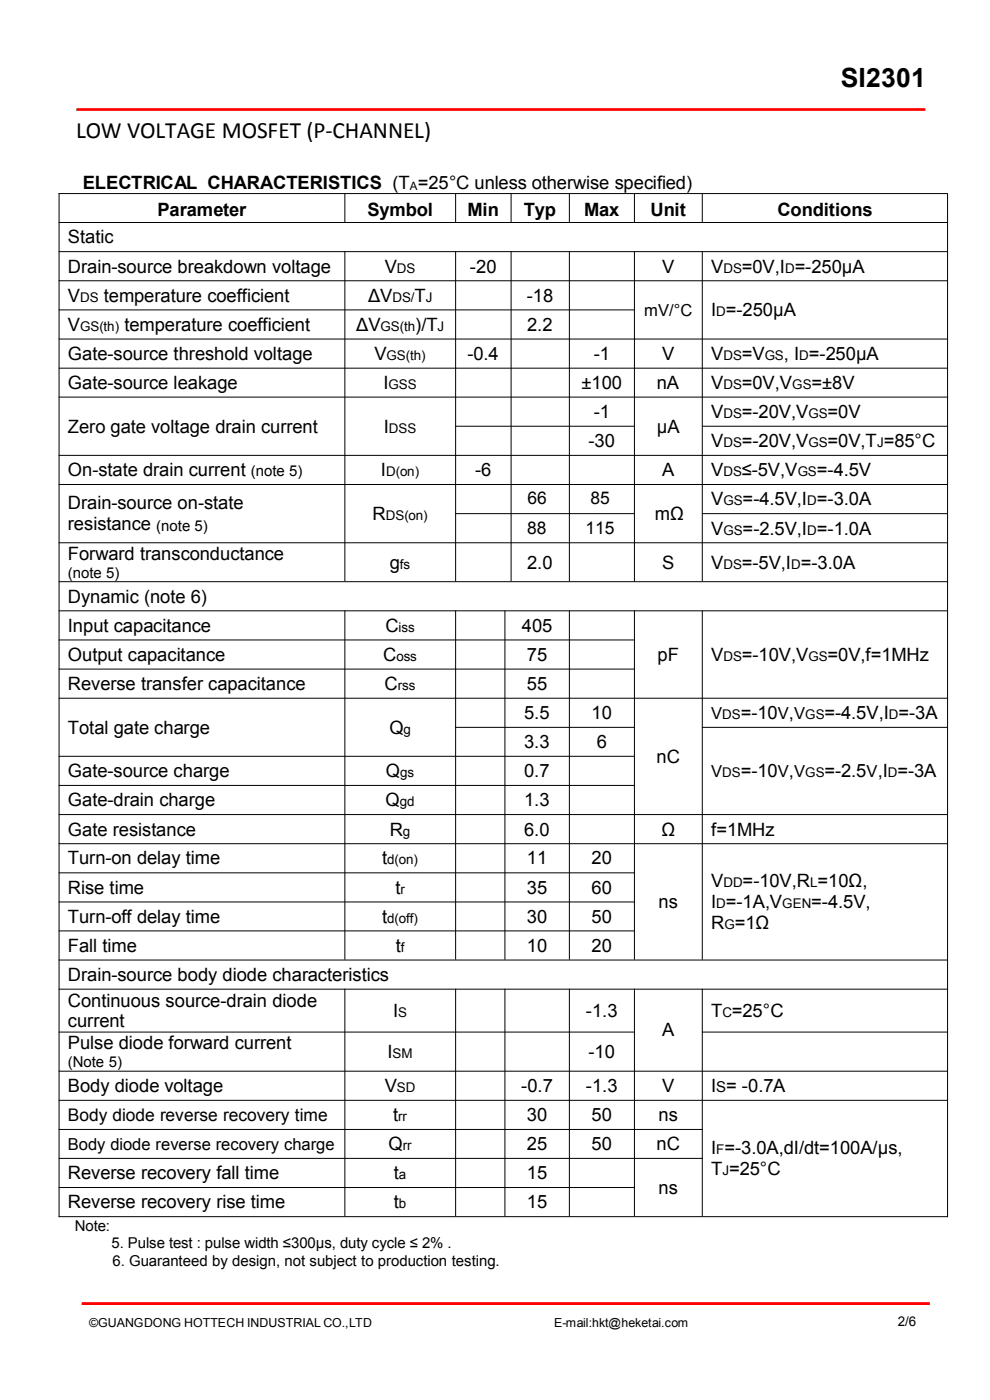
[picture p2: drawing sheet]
<svg xmlns="http://www.w3.org/2000/svg" width="210mm" height="297mm" viewBox="0 0 210 297" stroke-linecap="round" stroke-linejoin="round" font-family="sans-serif">
<defs><g id="words">
<text font-size="5.6" x="178.4" y="18.5">SI2301</text>
<text font-size="5" x="16.1" y="29.4">LOW VOLTAGE MOSFET (P-CHANNEL)</text>
<g font-size="3.9">
<text x="17.6" y="40">ELECTRICAL CHARACTERISTICS (T =25°C unless otherwise specified)</text>
<text x="33.4" y="45.8">Parameter</text>
<text x="77.9" y="45.8">Symbol</text>
<text x="99.1" y="45.8">Min</text>
<text x="111.1" y="45.8">Typ</text>
<text x="123.9" y="45.8">Max</text>
<text x="138" y="45.8">Unit</text>
<text x="164.9" y="45.8">Conditions</text>
<text x="14.4" y="51.6">Static</text>
<text x="14.4" y="57.8">Drain-source breakdown voltage</text>
<text x="81.6" y="57.8">V</text>
<text x="99.7" y="57.8">-20</text>
<text x="140.5" y="57.8">V</text>
<text x="150.9" y="57.8">V</text>
<text x="157.4" y="57.8">=0V,I =-250μA</text>
<text x="14.4" y="64">V</text>
<text x="22" y="64">temperature coefficient</text>
<text x="78.1" y="64">ΔV</text>
<text x="87.9" y="64">T</text>
<text x="111.8" y="64">-18</text>
<text x="14.4" y="70.2">V</text>
<text x="26.4" y="70.2">temperature coefficient</text>
<text x="75.6" y="70.2">ΔV</text>
<text x="88.1" y="70.2">)/T</text>
<text x="111.8" y="70.2">2.2</text>
<text x="150.9" y="67.1">I =-250μA</text>
<text x="14.4" y="76.4">Gate-source threshold voltage</text>
<text x="79.5" y="76.4">V</text>
<text x="99.1" y="76.4">-0.4</text>
<text x="125.9" y="76.4">-1</text>
<text x="140.5" y="76.4">V</text>
<text x="150.9" y="76.4">V</text>
<text x="157.4" y="76.4">=V</text>
<text x="166.3" y="76.4">, I =-250μA</text>
<text x="14.4" y="82.5">Gate-source leakage</text>
<text x="81.4" y="82.5">I</text>
<text x="123.4" y="82.5">±100</text>
<text x="139.4" y="82.5">nA</text>
<text x="150.9" y="82.5">V</text>
<text x="157.4" y="82.5">=0V,V</text>
<text x="172.1" y="82.5">=±8V</text>
<text x="125.9" y="88.7">-1</text>
<text x="150.9" y="88.7">V</text>
<text x="157.4" y="88.7">=-20V,V</text>
<text x="175.6" y="88.7">=0V</text>
<text x="14.4" y="91.8">Zero gate voltage drain current</text>
<text x="81.4" y="91.8">I</text>
<text x="124.8" y="94.9">-30</text>
<text x="139.4" y="91.8">μA</text>
<text x="150.9" y="94.9">V</text>
<text x="157.4" y="94.9">=-20V,V</text>
<text x="175.6" y="94.9">=0V,T =85°C</text>
<text x="14.4" y="101">On-state drain current</text>
<text x="80.8" y="101">I</text>
<text x="100.8" y="101">-6</text>
<text x="140.5" y="101">A</text>
<text x="150.9" y="101">V</text>
<text x="157.4" y="101">≤-5V,V</text>
<text x="173.3" y="101">=-4.5V</text>
<text x="150.9" y="107.2">V</text>
<text x="157.5" y="107.2">=-4.5V,I =-3.0A</text>
<text x="14.4" y="112.5">resistance</text>
<text x="14.4" y="108.1">Drain-source on-state</text>
<text x="79" y="110.3">R</text>
<text x="138.9" y="110.3">mΩ</text>
<text x="150.9" y="113.4">V</text>
<text x="157.5" y="113.4">=-2.5V,I =-1.0A</text>
<text x="14.4" y="118.8">Forward transconductance</text>
<text x="82.7" y="120.6">g</text>
<text x="111.8" y="120.6">2.0</text>
<text x="140.5" y="120.6">S</text>
<text x="150.9" y="120.6">V</text>
<text x="157.4" y="120.6">=-5V,I =-3.0A</text>
<text x="14.4" y="127.8">Dynamic (note 6)</text>
<text x="14.4" y="134">Input capacitance</text>
<text x="81.7" y="134">C</text>
<text x="110.7" y="134">405</text>
<text x="14.4" y="140.2">Output capacitance</text>
<text x="81.3" y="140.2">C</text>
<text x="111.8" y="140.2">75</text>
<text x="139.5" y="140.2">pF</text>
<text x="150.9" y="140.2">V</text>
<text x="157.4" y="140.2">=-10V,V</text>
<text x="175.6" y="140.2">=0V,f=1MHz</text>
<text x="14.4" y="146.3">Reverse transfer capacitance</text>
<text x="81.6" y="146.3">C</text>
<text x="111.8" y="146.3">55</text>
<text x="14.4" y="155.6">Total gate charge</text>
<text x="82.6" y="155.6">Q</text>
<text x="111.2" y="152.5">5.5</text>
<text x="125.5" y="152.5">10</text>
<text x="157.1" y="152.5">=-10V,V</text>
<text x="174.9" y="152.5">=-4.5V,I =-3A</text>
<text x="111.2" y="158.7">3.3</text>
<text x="126.6" y="158.7">6</text>
<text x="139.3" y="161.8">nC</text>
<text x="14.4" y="164.9">Gate-source charge</text>
<text x="81.9" y="164.9">Q</text>
<text x="111.2" y="164.9">0.7</text>
<text x="157.1" y="164.9">=-10V,V</text>
<text x="174.9" y="164.9">=-2.5V,I =-3A</text>
<text x="14.4" y="171.1">Gate-drain charge</text>
<text x="81.8" y="171.1">Q</text>
<text x="111.2" y="171.1">1.3</text>
<text x="14.4" y="177.3">Gate resistance</text>
<text x="82.7" y="177.3">R</text>
<text x="111.2" y="177.3">6.0</text>
<text x="140.3" y="177.3">Ω</text>
<text x="150.9" y="177.3">f=1MHz</text>
<text x="14.4" y="183.4">Turn-on delay time</text>
<text x="81.1" y="183.4">t</text>
<text x="111.8" y="183.4">11</text>
<text x="125.5" y="183.4">20</text>
<text x="14.4" y="189.6">Rise time</text>
<text x="83.9" y="189.6">t</text>
<text x="111.8" y="189.6">35</text>
<text x="125.5" y="189.6">60</text>
<text x="150.9" y="188.2">V</text>
<text x="157.5" y="188.2">=-10V,R =10Ω,</text>
<text x="14.4" y="195.7">Turn-off delay time</text>
<text x="81.1" y="195.7">t</text>
<text x="111.8" y="195.7">30</text>
<text x="125.5" y="195.7">50</text>
<text x="139.7" y="192.7">ns</text>
<text x="150.9" y="192.7">I =-1A,V</text>
<text x="150.9" y="197.1">R =1Ω</text>
<text x="172.1" y="192.7">=-4.5V,</text>
<text x="14.4" y="201.9">Fall time</text>
<text x="83.9" y="201.9">t</text>
<text x="111.8" y="201.9">10</text>
<text x="125.5" y="201.9">20</text>
<text x="14.4" y="208.1">Drain-source body diode characteristics</text>
<text x="14.4" y="213.5">Continuous source-drain diode</text>
<text x="83.4" y="215.7">I</text>
<text x="124.3" y="215.7">-1.3</text>
<text x="150.9" y="215.7">T =25°C</text>
<text x="14.4" y="218">current</text>
<text x="140.5" y="219.9">A</text>
<text x="14.4" y="222.6">Pulse diode forward current</text>
<text x="82.2" y="224.5">I</text>
<text x="124.8" y="224.5">-10</text>
<text x="14.4" y="231.6">Body diode voltage</text>
<text x="81.6" y="231.6">V</text>
<text x="110.6" y="231.6">-0.7</text>
<text x="124.3" y="231.6">-1.3</text>
<text x="140.5" y="231.6">V</text>
<text x="150.9" y="231.6">I = -0.7A</text>
<text x="83.4" y="237.8">t</text>
<text x="111.8" y="237.8">30</text>
<text x="125.5" y="237.8">50</text>
<text x="139.7" y="237.8">ns</text>
<text x="82.4" y="244">Q</text>
<text x="111.8" y="244">25</text>
<text x="125.5" y="244">50</text>
<text x="139.3" y="244">nC</text>
<text x="150.9" y="244.9">I =-3.0A,dI/dt=100A/μs,</text>
<text x="14.4" y="250.2">Reverse recovery fall time</text>
<text x="83.6" y="250.2">t</text>
<text x="111.8" y="250.2">15</text>
<text x="150.9" y="249.3">T =25°C</text>
<text x="14.4" y="256.4">Reverse recovery rise time</text>
<text x="83.6" y="256.4">t</text>
<text x="111.8" y="256.4">15</text>
<text x="139.7" y="253.3">ns</text>
</g>
<g font-size="3.7">
<text x="111.9" y="107">66</text>
<text x="125.2" y="107">85</text>
<text x="111.8" y="113.2">88</text>
<text x="124.2" y="113.2">115</text>
<text x="14.4" y="237.8">Body diode reverse recovery time</text>
</g>
<g font-size="3.5">
<text x="136.7" y="67">mV/°C</text>
<text x="150.9" y="152.6">V</text>
<text x="150.9" y="164.9">V</text>
<text x="14.4" y="243.9">Body diode reverse recovery charge</text>
</g>
<g font-size="3.2">
<text x="53.2" y="101">(note 5)</text>
<text x="33.1" y="112.6">(note 5)</text>
<text x="14.4" y="122.6">(note 5)</text>
<text x="14.4" y="226.4">(Note 5)</text>
<text x="151.9" y="231.7">S</text>
<text x="15.9" y="261.2">Note:</text>
<text x="23.7" y="264.8">5. Pulse test : pulse width ≤300µs, duty cycle ≤ 2% .</text>
<text x="23.8" y="268.5">6. Guaranteed by design, not subject to production testing.</text>
</g>
<g font-size="2.8">
<text x="84.2" y="57.8">DS</text>
<text x="153.5" y="57.8">DS</text>
<text x="166.5" y="57.8">D</text>
<text x="17" y="64">DS</text>
<text x="83.2" y="64">DS/</text>
<text x="90.3" y="64">J</text>
<text x="17" y="70.2">GS(th)</text>
<text x="80.7" y="70.2">GS(th</text>
<text x="92.8" y="70.2">J</text>
<text x="151.9" y="67.1">D</text>
<text x="82" y="76.4">GS(th)</text>
<text x="153.5" y="76.4">DS</text>
<text x="162.2" y="76.4">GS</text>
<text x="169.5" y="76.4">D</text>
<text x="82.4" y="82.6">GSS</text>
<text x="153.5" y="82.6">DS</text>
<text x="168.1" y="82.6">GS</text>
<text x="153.5" y="88.7">DS</text>
<text x="171.5" y="88.7">GS</text>
<text x="82.5" y="91.8">DSS</text>
<text x="153.5" y="94.9">DS</text>
<text x="171.5" y="94.9">GS</text>
<text x="186.1" y="94.9">J</text>
<text x="81.9" y="101">D(on)</text>
<text x="153.5" y="101">DS</text>
<text x="169.2" y="101">GS</text>
<text x="153.5" y="107.2">GS</text>
<text x="171.2" y="107.2">D</text>
<text x="81.8" y="110.3">DS(on)</text>
<text x="153.5" y="113.4">GS</text>
<text x="171.2" y="113.4">D</text>
<text x="84.8" y="120.7">fs</text>
<text x="153.5" y="120.7">DS</text>
<text x="167.9" y="120.7">D</text>
<text x="84.5" y="134">iss</text>
<text x="84.1" y="140.2">oss</text>
<text x="153.5" y="140.2">DS</text>
<text x="171.5" y="140.2">GS</text>
<text x="84.4" y="146.3">rss</text>
<text x="85.6" y="155.6">g</text>
<text x="153.2" y="152.5">DS</text>
<text x="170.8" y="152.5">GS</text>
<text x="188.6" y="152.5">D</text>
<text x="84.9" y="164.9">gs</text>
<text x="153.2" y="164.9">DS</text>
<text x="170.8" y="164.9">GS</text>
<text x="188.3" y="164.9">D</text>
<text x="84.8" y="171.1">gd</text>
<text x="85.5" y="177.2">g</text>
<text x="82.1" y="183.4">d(on)</text>
<text x="84.9" y="189.6">r</text>
<text x="153.5" y="188.2">DD</text>
<text x="171.9" y="188.2">L</text>
<text x="82.1" y="195.8">d(off)</text>
<text x="151.9" y="192.7">D</text>
<text x="153.7" y="197.1">G</text>
<text x="165.9" y="192.7">GEN</text>
<text x="85" y="201.9">f</text>
<text x="84.5" y="215.7">S</text>
<text x="153.2" y="215.7">C</text>
<text x="83.3" y="224.5">SM</text>
<text x="84.2" y="231.6">SD</text>
<text x="84.5" y="237.8">rr</text>
<text x="85.4" y="244">rr</text>
<text x="151.9" y="244.9">F</text>
<text x="84.6" y="250.2">a</text>
<text x="153.2" y="249.3">J</text>
<text x="84.6" y="256.4">b</text>
<text x="190.4" y="281.4">2/6</text>
</g>
<g font-size="2.6">
<text x="18.9" y="281.5">©GUANGDONG HOTTECH INDUSTRIAL CO.,LTD</text>
<text x="117.6" y="281.5">E-mail:hkt@heketai.com</text>
</g>
<text font-size="2.5" x="87" y="40.4">A</text>
</g></defs>
<path d="M16.2 23.2h180.1M17.3 276.6h179.9" fill="none" stroke="#f00" stroke-width=".55"/>
<g fill="none" stroke="#000" stroke-width=".21">
<path d="M12.4 41.1h188.7M12.4 47.2h188.7M12.4 53.4h188.7M12.4 59.6h188.7M12.5 41v217.2M73.2 41v6.1M73.2 53.3v70M96.6 41v6.1M96.6 53.3v70M108.4 41v6.1M108.4 53.3v70M120.8 41v6.1"/>
<path d="M120.8 53.3v70M134.6 41v6.1M134.6 53.3v70M149 41v6.1M149 53.3v70M201 41.1v217.1M12.4 65.7h122.3M12.4 71.9h188.7M12.4 78.1h188.7M12.4 84.2h188.7M12.4 96.6h188.7M96.6 90.4h38.1"/>
<path d="M148.9 90.4h52.2M12.4 102.8h188.7M12.4 115.1h188.7M96.6 109h38.1M148.9 109h52.2M12.4 123.4h188.7M12.4 129.6h188.7M12.4 135.8h122.3M73.2 129.5v74.1M96.6 129.5v74.1M107.1 129.5v74.1M120.8 129.5v74.1"/>
<path d="M134.6 129.5v74.1M149 129.5v74.1M12.4 141.9h122.3M12.4 148.1h188.7M96.6 154.3h38.1M148.9 154.3h52.2M12.4 160.4h122.3M12.4 166.6h122.3M12.4 172.8h188.7M12.4 179h188.7M12.4 185.2h122.3M12.4 191.3h122.3"/>
<path d="M12.4 197.5h122.3M12.4 203.7h188.7M12.4 209.8h188.7M12.4 218.9h122.3M73.2 209.8v48.2M96.6 209.8v48.2M107.1 209.8v48.2M120.8 209.8v48.2M134.6 209.8v48.2M148.9 218.9h52.2M149 209.8v48.2M12.4 227.2h188.7"/>
<path d="M12.4 233.4h188.7M12.4 239.6h136.7M12.4 245.7h136.7M12.4 251.9h122.3M12.4 258.1h188.7"/>
</g>
<use href="#words"/>
</svg>
